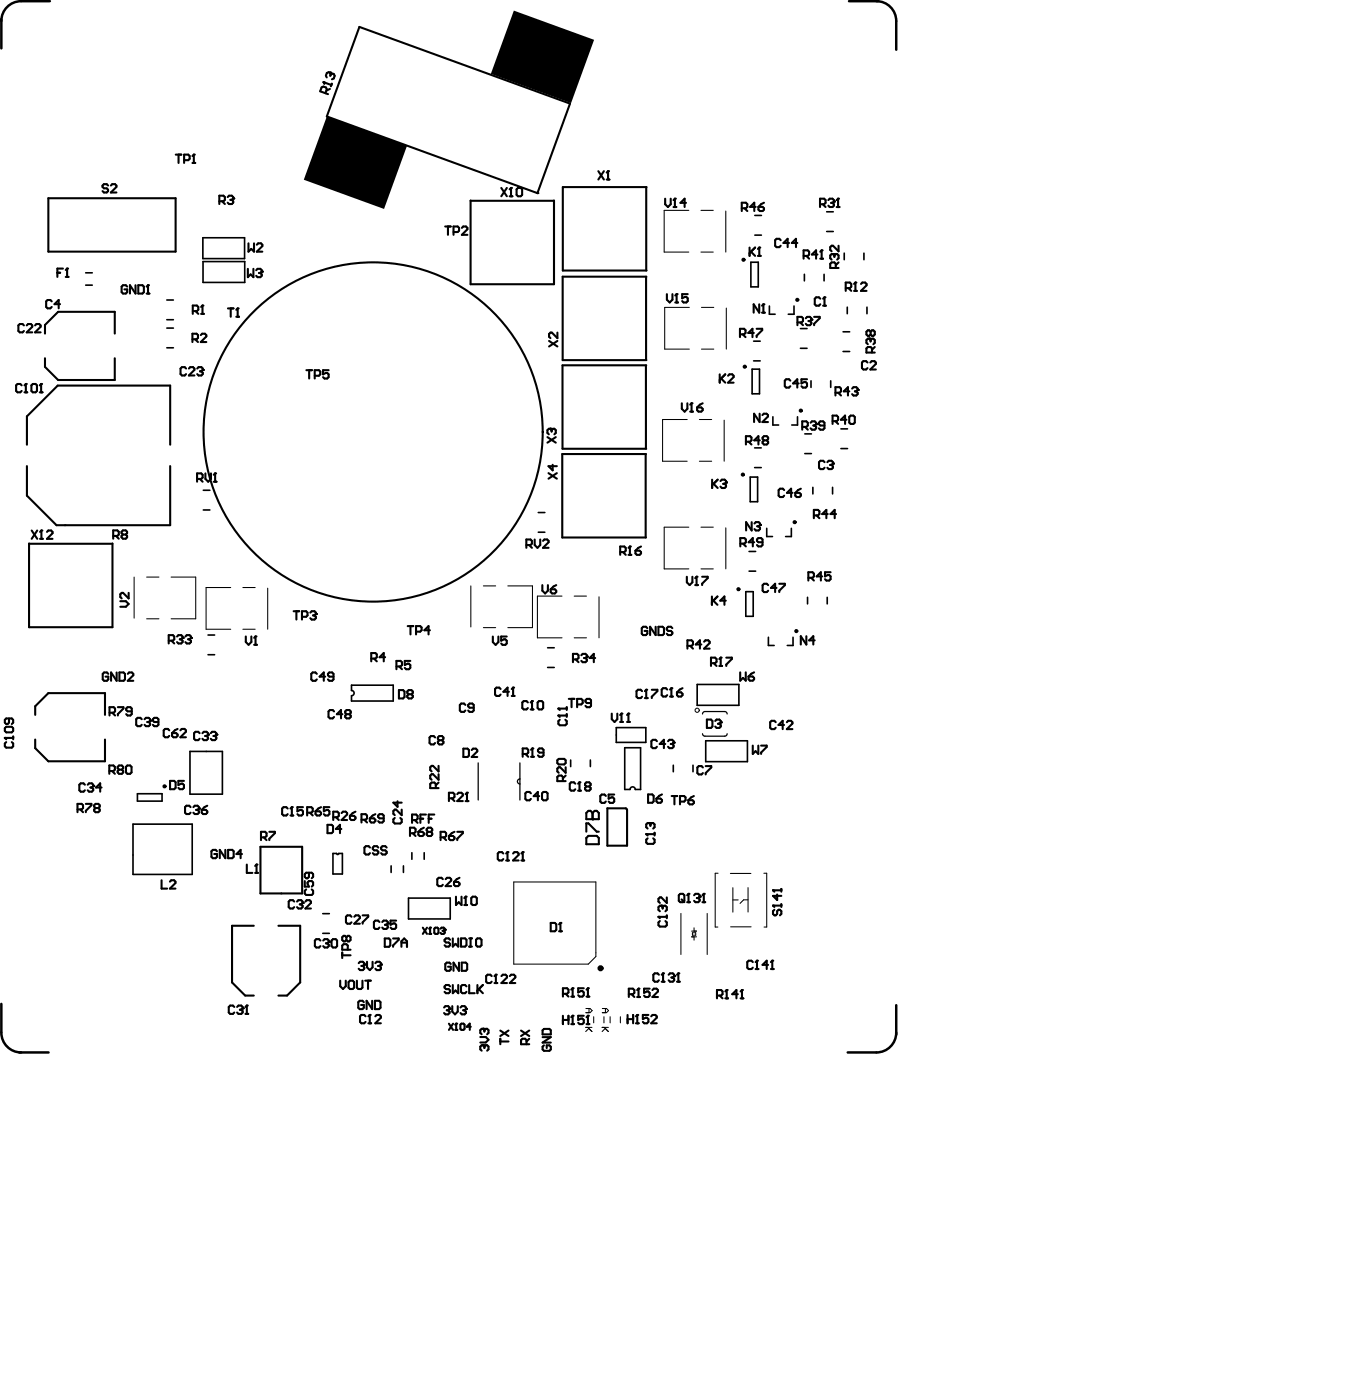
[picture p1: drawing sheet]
<svg xmlns="http://www.w3.org/2000/svg" width="273mm" height="284mm" viewBox="0 0 273 284" stroke-linecap="round" stroke-linejoin="round" font-family="sans-serif">
<g fill="none" stroke="#000" stroke-width=".33">
<path d="M17.4 57.8h1.3M17.4 55.3h1.3M41.1 48.2h8.4v4.2h-8.4zM41.1 53h8.5v4.2h-8.5zM152.1 53.1h1.5v5h-1.5zM152.9 47.6h1.3M152.9 43.6h1.3M162.9 55.6v1.3M166.9 55.6v1.3M167.5 46.9h1.3M167.5 42.9h1.3M171 51.3v1.3"/>
<path d="M175 51.3v1.3M33.8 70.5h1.3M33.8 66.5h1.3M33.8 64.8h1.3M33.8 60.8h1.3M152.3 74.8h1.5v5h-1.5zM152.7 69.1h1.3M152.7 73.1h1.3M155.8 62v1.7h1.2M160.8 62v1.7h-1.1M162.1 70.6h1.4M162.1 66.6h1.4"/>
<path d="M164.3 77.2v1.3M168.3 77.2v1.3M170.8 71.2h1.3M170.8 67.2h1.3M171.6 62.2v1.4M175.6 62.2v1.4M41.2 99.3h1.3M152 96.7h1.5v4.9h-1.5zM152.9 94.7h1.3M152.9 90.7h1.3M156.6 84.4v1.7h1.1M161.5 84.4v1.7h-1.1"/>
<path d="M163 91.9h1.4M163 87.9h1.4M164.7 98.7v1.4M168.6 98.7v1.4M170.3 90.9h1.4M170.3 86.9h1.4M41.2 103.3h1.3M109 107.8h1.4M109 103.8h1.4M151.1 119.9h1.5v5h-1.5zM151.7 115.7h1.4M151.7 111.7h1.4"/>
<path d="M155.3 107v1.7h1.2M160.3 107v1.7h-1.2M42.1 132.6h1.4M42.1 128.7h1.4M71.2 138.8h8.5v3.2h-8.5v-1.1a.53 .53 0 0 0 .5-.5 .53 .53 0 0 0-.5-.5zM110.9 135.2h1.4M110.9 131.2h1.4M141.2 138.7h8.5v4.2h-8.5zM155.6 129.1v1.7h1.2M160.6 129.1v1.7h-1.1M163.6 121v1.3M167.6 121v1.3"/>
<path d="M38.5 152.2h6.5v8.7h-6.5zM115.6 154v1.3M119.6 154v1.3M124.8 147.4h6v3h-6zM126.5 151.5h3.3v8.4h-1.1a.53 .53 0 0 0-.6-.5 .53 .53 0 0 0-.5 .5h-1.1zM136.4 155v1.4M140.4 155v1.4M143 150.1h8.4v4.2h-8.4zM26.9 167h12v10.2h-12zM27.8 160.8h5v1.5h-5zM67.4 172.9h.8l.2 .2 .2-.2h.8v4.2h-2zM79.2 175.4v1.4"/>
<path d="M81.7 175.4v1.4M83.4 172.8v1.3M85.9 172.8v1.3M65.4 189.1h1.3M65.4 185.1h1.3M82.7 181.9h8.5v4.3h-8.5z"/>
</g>
<g fill="none" stroke="#000" stroke-width=".21">
<path d="M139.5 42.6h-5v8.5h5M142 51.1h2.5M142 42.6h2.5M147 42.8v8.3M139.6 62.3h-5v8.4h5M142.1 70.7h2.5M142.1 62.3h2.5M147.1 62.4v8.3M139.2 85h-5v8.4h5M141.7 93.4h2.5M141.7 85h2.5M146.7 85.1v8.3"/>
<path d="M27.2 116.9v8.3M29.7 116.9h2.5M34.7 116.9h4.9v8.5h-4.9M46.7 119h-5v8.5h5M49.2 119h2.5M54.2 119.2v8.3M95.4 118.7v8.3M97.9 118.7h2.5M102.9 118.7h5v8.5h-5M139.5 106.8h-5v8.5h5M142 115.3h2.5M142 106.8h2.5"/>
<path d="M147 106.9v8.4M29.7 125.4h2.5M49.2 127.5h2.5M97.9 127.2h2.5M113.8 120.8h-4.9v8.4h4.9M116.3 129.2h2.5M116.3 120.8h2.5M121.3 120.9v8.3M104.1 178.7h16.6v15.1l-1.5 1.5h-15.1zM145.5 176.9h-.6v10.9h.5M147.9 177h4.2M148.4 179.8v5"/>
<path d="M151.5 179.8v5M154.7 176.9h.6v10.9h-.5M137.9 185.1v8.3M140.1 189.8h1M140.1 188.6h1M140.3 189h.6v.5h-.6zM140.6 188v.6M140.6 189.8v.7M143.3 185.1v8.3M148 187.8h4.1M148.4 182.3h1.1M151.5 182.3h-.9l-.7 .7"/>
<path d="M118.6 208.1h1.3M118.7 204.3h.8l.4 .4-.4 .5h-.8M119.1 208.1l.8 .9M119.3 208.4l-.7 .6M119.3 204.3v.9M120.3 206v1.2M122 208.1h1.2M122 204.3h.8l.5 .4-.5 .5h-.8M122.3 206v1.2M122.4 208.1l.8 .9M122.6 208.4l-.6 .6M122.6 204.3v.9"/>
<path d="M123.6 206v1.2M125.7 206v1.2"/>
</g>
<path d="M96.9 154.6v7.5M105.3 157.8a.51 .51 0 0 0-.5 .5 .51 .51 0 0 0 .5 .5M105.3 154.6v7.5M142.3 148.6l.2 .5h.3h4h.2l.3-.5M142.3 144.7l.2-.5h.3h4h.2l.3 .5" fill="none" stroke="#000" stroke-width=".25"/>
<g fill="none" stroke="#000" stroke-width=".42">
<path d="M65.7 17l-.2-.4 1.6 .6M65.9 18.9l.3-.8-.2-.4-.5-.2-.4 .2-.2 .8 1.5 .6M66.8 18l-.7 .4M67 15.1l-.2-.4-.2-.1-.4 .2-.2 .5 .2 .4M67 15.1l.4-.2 .2 .1 .2 .4-.2 .5-.4 .2M67 15.1l-.1 .2M67.2 17l-.2 .5M72.8 5.5l42.7 15.5-6.6 18.1-42.7-15.5zM21.9 37.6l-.3-.3h-.6l-.2 .3v.3l.2 .3h.6l.3 .2v.3l-.3 .3h-.6l-.2-.3M22.5 37.6l.2-.3h.6l.3 .3v.3l-1.1 1.1h1.1M35.6 31.3h1.1M36.2 31.3v1.7"/>
<path d="M37.3 32.5h.8l.3-.3v-.6l-.3-.3h-.8v1.7M39 31.6l.3-.3v1.7M39 33h.5M46.1 39.9l.3-.3h.6l.2 .3v.3l-.2 .3M101.5 38.1l1.2 1.7M102.7 38.1l-1.2 1.7M103.2 39.8h.6M103.2 38.4l.3-.3v1.7M104.6 38.4l.3-.3h.6l.3 .3v1.1l-.3 .3h-.6l-.3-.3zM121.2 34.7l1.1 1.7M122.3 34.7l-1.1 1.7M122.9 36.4h.6"/>
<path d="M122.9 35l.3-.3v1.7M130.9 37.9v16.9M131 37.9h-17v16.9h17M9.8 40.2h25.8v10.8h-25.8zM11.6 55.3h.6M12.7 54.4h-1.1v1.7M13.3 56.1h.6M13.3 54.7l.3-.3v1.7M25.8 58.1l-.3-.3h-.6l-.3 .3v1.1l.3 .3h.6l.3-.3v-.6h-.6M27.5 57.8v1.7l-1.2-1.7v1.7M28 57.8h.9l.2 .3v1.1l-.2 .3h-.9zM29.7 59.5h.6"/>
<path d="M29.7 58.1l.3-.3v1.7M44.4 40.8h.9l.3-.3v-.6l-.3-.3h-.9v1.7M45 40.8l.6 .5M46.7 40.5h.3M47 40.5l.2 .3v.3l-.2 .2h-.6l-.3-.2M50.2 54.5v1.7l.6-.6 .5 .6v-1.7M50.3 49.3v1.7l.6-.6 .6 .6v-1.7M51.9 54.7l.3-.2h.5l.3 .2v.3l-.3 .3M52 49.6l.3-.3h.6l.2 .3v.3l-1.1 1.1h1.1M52.5 55.3h.2M52.7 55.3l.3 .3v.3l-.3 .3h-.5l-.3-.3M90.2 45.9h1.1"/>
<path d="M90.7 45.9v1.7M91.9 47h.8l.3-.3v-.5l-.3-.3h-.8v1.7M93.6 46.2l.2-.3h.6l.3 .3v.2l-1.1 1.2h1.1M95.3 40.6v17h16.9v-17M95.3 40.7h16.9M130.9 56.1v16.9M130.9 56.1h-16.9v16.9h16.9M134.7 40.3v1.1l.6 .5 .6-.5v-1.1M135.1 59.6v1.1l.5 .6 .6-.6v-1.1M136.4 41.9h.6M136.4 40.5l.3-.2v1.6M136.8 59.9l.3-.3v1.7"/>
<path d="M139 41.1h-1.2l.9-.8v1.6M139.3 59.6h-1.1v.8l.8-.2 .3 .2v.6l-.3 .3h-.5l-.3-.3M150.3 42.2h.8l.3-.3v-.5l-.3-.3h-.8v1.7M150.8 42.2l.6 .6M151.8 50.2v1.6M152.1 51l.9 .8M153 50.2l-1.2 1.1M153.1 41.9h-1.2l.9-.8v1.7M153.5 51.8h.6M153.5 50.4l.3-.2v1.6M153.6 41.9h.9l.3 .3v.3l-.3 .3h-.6l-.3-.3zM154.8 41.1l-.6 .3-.6 .5"/>
<path d="M158.1 48.7l-.2-.3h-.6l-.3 .3v1.1l.3 .3h.6l.2-.3M159.8 49.2h-1.1l.8-.8v1.7M161.5 49.2h-1.1l.8-.8v1.7M162.8 51.8h.8l.3-.2v-.6l-.3-.3h-.8v1.7M163.3 51.8l.6 .6M165.6 51.6h-1.1l.8-.9v1.7M166.1 41.4h.8l.3-.3v-.6l-.3-.2h-.8v1.6M166.2 52.4h.5M166.2 51l.2-.3v1.7M166.7 41.4l.5 .5M167.8 40.5l.3-.2h.5l.3 .2v.3l-.3 .3M168.4 41.1h.2"/>
<path d="M168.6 41.1l.3 .3v.3l-.3 .2h-.5l-.3-.2M169 51.8l-.3-.3h-.2l-.3 .3v.5l.3 .3M169 51.8l.3-.3h.3l.3 .3v.5l-.3 .3M169 51.8v.2M169.3 54.3v-.9l-.3-.2h-.5l-.3 .2v.9h1.7M169.5 40.5l.3-.2v1.6M169.5 41.9h.5M169.9 49.8v1.1l-1.2-1.1h-.2l-.3 .3v.5l.3 .3M169.9 53.2l-.6 .5M171.3 58.4h.8l.3-.3v-.6l-.3-.3h-.8v1.7M171.9 58.4l.5 .5M173 57.5l.3-.3v1.7"/>
<path d="M173 58.9h.6M174.4 57.5l.3-.3h.5l.3 .3v.3l-1.1 1.1h1.1M4.4 78.1l-.3-.3h-.6l-.2 .3v1.1l.2 .3h.6l.3-.3M4.8 65.9l-.2-.3h-.6l-.3 .3v1.2l.3 .2h.6l.2-.2M5 79.5h.5M5 78.1l.2-.3v1.7M5.4 65.9l.3-.3h.6l.2 .3v.3l-1.1 1.1h1.1M6.6 77.8h.6l.3 .3v1.1l-.3 .3h-.6l-.2-.3v-1.1zM7.1 65.9l.3-.3h.5l.3 .3v.3l-1.1 1.1h1.1M8.1 79.5h.5M8.1 78.1l.2-.3v1.7M9.1 67.6v-1.8l2.7-2.6h11.4v4.4"/>
<path d="M9.1 72.6v1.7l2.7 2.7h11.4v-4.4M10.5 61.1l-.3-.3h-.6l-.2 .3v1.1l.2 .3h.6l.3-.3M12.2 61.6h-1.2l.9-.8v1.7M37.7 74.7l-.3-.3h-.6l-.2 .3v1.1l.2 .3h.6l.3-.3M38.3 74.7l.2-.3h.6l.3 .3v.2l-1.1 1.2h1.1M39 68.7h.8l.3-.2v-.6l-.3-.3h-.8v1.7M39 63h.9l.3-.3v-.5l-.3-.3h-.9v1.7M39.5 68.7l.6 .6M39.6 63l.6 .6M39.9 74.7l.3-.3h.6l.3 .3v.2l-.3 .3M40.5 75.2h.3M40.7 67.9l.2-.3h.6l.3 .3v.3l-1.1 1.1h1.1"/>
<path d="M40.7 62.2l.3-.3v1.7M40.7 63.6h.6M40.8 75.2l.3 .3v.3l-.3 .3h-.6l-.3-.3M46.2 62.5h1.1M46.7 62.5v1.7M47.9 64.2h.5M47.9 62.8l.2-.3v1.7M62.1 75h1.1M62.6 75v1.7M63.8 76.1h.8l.3-.3v-.5l-.3-.3h-.8v1.7M66.6 75h-1.2v.8l.6-.2h.3l.3 .2v.6l-.3 .3h-.6l-.3-.3M111.2 69.1l1.7 1.1"/>
<path d="M112.9 69.1l-1.7 1.1M112.9 67.4v1.1l-1.1-1.1h-.3l-.3 .3v.5l.3 .3M130.8 74v16.9M130.9 74h-17v16.9h17M136.8 61.3h.5M145.8 75.8v1.7M146.1 76.7l.8 .8M146.9 75.8l-1.1 1.2M147.5 76.1l.3-.3h.5l.3 .3v.3l-1.1 1.1h1.1M149.9 67.7h.8l.3-.2v-.6l-.3-.3h-.8v1.7M150.4 67.7l.6 .6M152.7 67.5h-1.1l.8-.9v1.7"/>
<path d="M153.3 66.6h1.1v.3l-1.1 1.1v.3M153.8 61.7v1.6l-1.1-1.6v1.6M154.4 61.9l.2-.2v1.6M154.4 63.3h.5M160.1 77.1l-.3-.3h-.6l-.2 .3v1.1l.2 .3h.6l.3-.3M161.5 65.3h.9l.3-.3v-.5l-.3-.3h-.9v1.7M161.8 77.7h-1.1l.8-.9v1.7M162.1 65.3l.6 .6M163.2 64.5l.3-.3h.6l.2 .3v.3l-.2 .2M163.5 76.8h-1.2v.9l.6-.3h.3l.3 .3v.5l-.3 .3h-.6l-.3-.3M163.8 65h.3M164.1 65l.2 .3v.3l-.2 .3h-.6l-.3-.3"/>
<path d="M164.9 64.2h1.1v.3l-1.1 1.1v.3M166.2 60.5l-.3-.3h-.6l-.3 .3v1.1l.3 .3h.6l.3-.3M166.7 61.9h.6M166.7 60.5l.3-.3v1.7M169.2 79.6h.9l.3-.3v-.6l-.3-.3h-.9v1.7M169.8 79.6l.6 .5M172 79.3h-1.1l.9-.9v1.7M172.6 78.7l.3-.3h.5l.3 .3v.3l-.3 .3M173.2 79.3h.2M173.4 79.3l.3 .3v.2l-.3 .3h-.5l-.3-.3M175.7 73.4l-.3-.2h-.5l-.3 .2v1.2l.3 .3h.5l.3-.3M176.3 73.4l.3-.2h.5l.3 .2v.3l-1.1 1.2h1.1"/>
<path d="M176.3 67.2l-.2-.3h-.3l-.3 .3v.6l.3 .2h.3l.2-.2M176.3 68.9l-.2-.3h-.3l-.3 .3v.6l.3 .2M176.3 68.9l.3-.3h.3l.3 .3v.6l-.3 .2M176.3 67.2v.6M176.3 68.9v.3M176.3 67.2l.3-.3h.3l.3 .3v.6l-.3 .2h-.3l-.3-.2M176.6 71.4v-.8l-.3-.3h-.5l-.3 .3v.8h1.7M177.2 70.3l-.6 .6M5.5 90.1v-5.7l6.2-6.3h22.8v12M5.5 94.4v6l5.9 6h23.1v-12M39.9 97h.9l.2-.3v-.5l-.2-.3h-.9v1.7M40.5 97l.5 .6"/>
<path d="M41.6 95.9v1.1l.6 .6 .5-.6v-1.1M43.3 97.6h.6M43.3 96.2l.3-.3v1.7M110.9 88.6l1.7 1.1M111.1 95.9l1.7 1.1M111.7 87.1l-.2-.2h-.3l-.3 .2v.6l.3 .3M111.7 87.1l.3-.2h.3l.3 .2v.6l-.3 .3M111.7 87.1v.3M111.9 94.2v1.1l-.8-.9h1.7M112.6 88.6l-1.7 1.1M112.8 95.9l-1.7 1.1M130.8 92v16.9"/>
<path d="M130.9 92h-17v16.9h17M138.1 81.7v1.1l.6 .6 .5-.6v-1.1M139.8 83.4h.6M139.8 82l.3-.3v1.7M141.2 82.5h.9l.2 .3v.3l-.2 .3h-.6l-.3-.3zM142.3 81.7l-.5 .3-.6 .5M144.2 97.2v1.7M144.5 98l.9 .9M145.4 97.2l-1.2 1.1M145.9 97.5l.3-.3h.6l.3 .3v.2l-.3 .3M146.5 98h.3M146.8 98l.3 .3v.3l-.3 .3h-.6l-.3-.3"/>
<path d="M151.1 89.5h.8l.3-.3v-.6l-.3-.2h-.8v1.7M151.7 89.5l.5 .6M153.9 83.8v1.7l-1.2-1.7v1.7M153.9 89.2h-1.1l.8-.8v1.7M154.4 84.1l.3-.3h.6l.3 .3v.3l-1.2 1.1h1.2M154.8 89.2l-.3-.3v-.3l.3-.2h.5l.3 .2v.3l-.3 .3M154.8 89.2l-.3 .3v.3l.3 .3h.5l.3-.3v-.3l-.3-.3M154.8 89.2h.5M158.8 99.3l-.2-.3h-.6l-.3 .3v1.1l.3 .3h.6l.2-.3M160.5 99.9h-1.1l.9-.9v1.7M161.1 99.9h.8l.3 .2v.3l-.3 .3h-.5l-.3-.3zM162.2 99l-.5 .3-.6 .6"/>
<path d="M162.5 86.5h.8l.3-.3v-.6l-.3-.2h-.8v1.7M163.1 86.5l.5 .6M164.2 85.6l.3-.2h.5l.3 .2v.3l-.3 .3M164.8 86.2h.2M165 86.2l.3 .3v.3l-.3 .3h-.5l-.3-.3M167 86.2h-.8l-.3-.3v-.3l.3-.2h.5l.3 .2v1.2l-.3 .3h-.5l-.3-.3M167 93.6l-.3-.2h-.5l-.3 .2v1.2l.3 .2h.5l.3-.2M167.6 93.6l.3-.2h.5l.3 .2v.3l-.3 .3M168.2 94.2h.2M168.4 94.2l.3 .3v.3l-.3 .2h-.5l-.3-.2M168.6 85.3h.9l.3-.3v-.5l-.3-.3h-.9v1.7M169.2 85.3l.6 .6"/>
<path d="M171.5 85h-1.2l.9-.8v1.7M172.3 84.2h.6l.2 .3v1.1l-.2 .3h-.6l-.3-.3v-1.1zM5.9 110.1v17h16.9v-17M5.9 110.2h16.9M6.4 107.5l1.1 1.7M7.5 107.5l-1.1 1.7M8.1 109.2h.6M8.1 107.8l.3-.3v1.7M9.5 107.8l.3-.3h.6l.2 .3v.2l-1.1 1.2h1.1M22.9 108.6h.9l.3-.3v-.6l-.3-.2h-.9v1.6M23.5 108.6l.6 .5M24.9 108.3l-.3-.3v-.3l.3-.2h.6l.2 .2v.3l-.2 .3"/>
<path d="M24.9 108.3l-.3 .3v.3l.3 .2h.6l.2-.2v-.3l-.2-.3M24.9 108.3h.6M106.6 110.4h.9l.2-.3v-.5l-.2-.3h-.9v1.7M107.2 110.4l.5 .6M108.3 109.3v1.1l.6 .6 .5-.6v-1.1M109.9 118.5v1.2l.5 .5 .6-.5v-1.2M110 109.6l.3-.3h.5l.3 .3v.3l-1.1 1.1h1.1M111.5 119.4h.9l.3 .3v.3l-.3 .2h-.6l-.3-.2zM112.7 118.5l-.6 .3-.6 .6M125.6 111.8h.9l.2-.2v-.6l-.2-.3h-.9v1.7M126.2 111.8l.5 .6M127.3 111l.3-.3v1.7"/>
<path d="M127.3 112.4h.6M128.7 111.6h.9l.2 .2v.3l-.2 .3h-.6l-.3-.3zM129.8 110.7l-.5 .3-.6 .6M139.1 116.8v1.2l.6 .5 .6-.5v-1.2M140.8 118.5h.6M140.8 117.1l.3-.3v1.7M142.2 116.8h1.1v.3l-1.1 1.2v.2M150 110.1h.8l.3-.2v-.6l-.3-.3h-.8v1.7M150.5 110.1l.6 .6M152.3 105.8v1.7l-1.2-1.7v1.7M152.8 109.9h-1.2l.9-.9v1.7M152.8 106.1l.3-.3h.6l.2 .3v.2l-.2 .3"/>
<path d="M153.4 106.6h.3M153.7 106.6l.2 .3v.3l-.2 .3h-.6l-.3-.3M154.5 109.9h-.9l-.3-.3v-.3l.3-.3h.6l.3 .3v1.1l-.3 .3h-.6l-.3-.3M155.6 118.5l-.3-.2h-.5l-.3 .2v1.2l.3 .3h.5l.3-.3M157.3 119.1h-1.1l.8-.8v1.7M157.9 118.3h1.1v.2l-1.1 1.2v.3M163.7 117.1h.9l.3-.3v-.6l-.3-.3h-.9v1.7M164.3 117.1l.6 .5M164.9 104.4h.8l.3-.3v-.5l-.3-.3h-.8v1.7M165.4 104.4l.6 .6M166.6 116.8h-1.2l.9-.9v1.7M167.7 104.1h-1.2l.9-.8v1.7"/>
<path d="M168.2 115.9h-1.1v.9l.9-.3 .2 .3v.5l-.2 .3h-.6l-.3-.3M169.4 104.1h-1.2l.9-.8v1.7M21.9 136.5l-.2-.3h-.6l-.3 .3v1.1l.3 .3h.6l.2-.3v-.5h-.5M23.6 136.2v1.7l-1.1-1.7v1.7M24.2 136.2h.8l.3 .3v1.1l-.3 .3h-.8zM24.4 121.8h1.1l.6 .6-.6 .5h-1.1M25.9 136.5l.3-.3h.5l.3 .3v.3l-1.1 1.1h1.1M26.1 120.1v1.1l-1.2-1.1h-.3l-.2 .3v.6l.2 .2M34.2 129.8h.8l.3-.3v-.5l-.3-.3h-.8v1.7M34.7 129.8l.6 .6M35.9 129l.2-.3h.6l.3 .3v.2l-.3 .3M36.4 129.5h.3"/>
<path d="M36.7 129.5l.3 .3v.3l-.3 .3h-.6l-.2-.3M37.6 129l.2-.3h.6l.3 .3v.2l-.3 .3M38.1 129.5h.3M38.4 129.5l.3 .3v.3l-.3 .3h-.6l-.2-.3M49.8 128.9v1.2l.6 .5 .5-.5v-1.2M51.5 130.6h.5M51.5 129.2l.3-.3v1.7M59.5 123.8h1.1M60 123.8v1.7M61.2 125h.8l.3-.3v-.6l-.3-.3h-.8v1.7M62.9 124.1l.2-.3h.6l.3 .3v.3l-.3 .3M63.4 124.7h.3"/>
<path d="M63.7 124.7l.3 .3v.2l-.3 .3h-.6l-.2-.3M64.2 136.5l-.3-.3h-.6l-.2 .3v1.1l.2 .3h.6l.3-.3M65.9 137.1h-1.2l.9-.9v1.7M67.6 137.1h-.9l-.3-.3v-.3l.3-.3h.6l.3 .3v1.1l-.3 .3h-.6l-.3-.3M75.2 133.4h.8l.3-.3v-.5l-.3-.3h-.8v1.7M75.8 133.4l.5 .6M78 133.1h-1.1l.8-.8v1.7M80.3 135h.8l.3-.3v-.5l-.3-.3h-.8v1.7M80.8 139.8h.9l.2 .3v1.1l-.2 .3h-.9zM80.9 135l.5 .6M82.6 126.8h1.1M83.1 133.9h-1.1v.8l.8-.2 .3 .2v.6l-.3 .3h-.5l-.3-.3"/>
<path d="M83.1 126.8v1.7M84.3 128h.8l.3-.3v-.6l-.3-.3h-.8v1.7M87.1 127.7h-1.1l.8-.9v1.7M99.8 129v1.1l.6 .5 .6-.5v-1.1M101.4 139.6l-.3-.3h-.5l-.3 .3v1.1l.3 .3h.5l.3-.3M102.6 129h-1.1v.8l.6-.3h.3l.2 .3v.6l-.2 .2h-.6l-.3-.2M103.7 139.6l.2-.3v1.7M116.1 133.6h.8l.3-.3v-.5l-.3-.3h-.8v1.7M116.6 133.6l.6 .6M117.7 132.8l.3-.3h.6l.3 .3v.2l-.3 .3M118.3 133.3h.3M118.6 133.3l.3 .3v.3l-.3 .3h-.6l-.3-.3"/>
<path d="M120.6 133.3h-1.2l.9-.8v1.7M131.1 127.3l-.3-.3h-.5l-.3 .3v1.1l.3 .3h.5l.3-.3v-.6h-.5M132 139.7h1.2v.3l-1.2 1.1v.3M132.8 127v1.7l-1.1-1.7v1.7M133.4 127h.8l.3 .3v1.1l-.3 .3h-.8zM135.2 139.7l-.3-.3h-.6l-.3 .3v1.1l.3 .3h.6l.3-.3M135.7 139.7l.3-.3v1.7M136.2 127.3l-.3-.3h-.6l-.2 .3v.2l.2 .3h.6l.3 .3v.3l-.3 .3h-.6l-.2-.3M138.3 139.4l-.6 .3-.6 .6M139.2 130.9h.9l.3-.3v-.6l-.3-.3h-.9v1.7M139.8 130.9l.6 .5M142.1 130.6h-1.2l.9-.9v1.7"/>
<path d="M142.6 130l.3-.3h.6l.2 .3v.3l-1.1 1.1h1.1M144 134.4h.9l.2-.3v-.6l-.2-.3h-.9v1.7M144.2 120.8v1.7M144.5 121.7l.8 .8M144.6 134.4l.5 .5M145.3 120.8l-1.1 1.2M145.7 133.5l.3-.3v1.7M145.7 134.9h.6M147 121.7h-1.1l.8-.9v1.7M147.1 133.2h1.1v.3l-1.1 1.1v.3M149.9 136.2v1.7l.6-.6 .6 .6v-1.7M151.6 137.1h.9l.3 .2v.3l-.3 .3h-.6l-.3-.3z"/>
<path d="M152.8 136.2l-.6 .3-.6 .6M163.3 128.9v1.7l-1.1-1.7v1.7M165 129.7h-1.1l.8-.8v1.7M1.3 150.3l-.3 .3v.6l.3 .3h1.1l.3-.3v-.6l-.3-.3M1.3 147.2h1.1l.3 .3v.6l-.3 .3h-1.1l-.3-.3v-.6zM1.8 145.6v.8l-.3 .3h-.2l-.3-.3v-.6l.3-.2h1.1l.3 .2v.6l-.3 .3M2.7 149.2v.6M2.7 149.5h-1.7l.3 .3M7.1 144.8v-1.7l2.7-2.7h11.5v4.4M7.1 149.8v1.8l2.7 2.6h11.5v-4.4M17.2 159l-.3-.3h-.5l-.3 .3v1.1l.3 .3h.5l.3-.3M17.8 159l.2-.3h.6l.3 .3v.3l-.3 .2"/>
<path d="M18.3 159.5h.3M18.6 159.5l.3 .3v.3l-.3 .3h-.6l-.2-.3M20.6 159.5h-1.2l.9-.8v1.7M22.1 156.2h.9l.3-.3v-.5l-.3-.3h-.9v1.7M22.2 144.4h.8l.3-.3v-.5l-.3-.3h-.8v1.7M22.7 156.2l.6 .6M22.7 144.4l.6 .6M23.9 143.3h1.1v.3l-1.1 1.1v.3M24.1 155.9l-.3-.3v-.2l.3-.3h.6l.3 .3v.2l-.3 .3M24.1 155.9l-.3 .3v.3l.3 .3h.6l.3-.3v-.3l-.3-.3M24.1 155.9h.6M25.8 155.1h.6l.2 .3v1.1l-.2 .3h-.6l-.3-.3v-1.1z"/>
<path d="M26.7 144.1h-.9l-.2-.3v-.2l.2-.3h.6l.3 .3v1.1l-.3 .3h-.6l-.2-.3M28.7 145.7l-.3-.3h-.5l-.3 .3v1.1l.3 .3h.5l.3-.3M29.3 145.7l.3-.3h.5l.3 .3v.3l-.3 .3M29.8 146.3h.3M30.1 146.3l.3 .3v.2l-.3 .3h-.5l-.3-.3M32.1 146.3h-.9l-.2-.3v-.3l.2-.3h.6l.3 .3v1.1l-.3 .3h-.6l-.2-.3M34.3 148l-.3-.3h-.6l-.2 .3v1.1l.2 .3h.6l.3-.3M34.4 158.2h.9l.3 .3v1.1l-.3 .3h-.9zM34.8 148.5h.9l.3 .3v.3l-.3 .3h-.6l-.3-.3zM36 147.7l-.6 .3-.6 .5M36.5 148l.3-.3h.6l.3 .3v.2l-1.2 1.2h1.2M37.3 158.2h-1.2v.8l.6-.2h.3l.3 .2v.6l-.3 .3h-.6l-.3-.3"/>
<path d="M40.4 148.5l-.2-.2h-.6l-.3 .2v1.2l.3 .3h.6l.2-.3M41 148.5l.3-.2h.5l.3 .2v.3l-.3 .3M41.6 149.1h.2M41.8 149.1l.3 .3v.3l-.3 .3h-.5l-.3-.3M42.7 148.5l.3-.2h.5l.3 .2v.3l-.3 .3M43.3 149.1h.2M43.5 149.1l.3 .3v.3l-.3 .3h-.5l-.3-.3M67.7 144.1l-.3-.2h-.6l-.3 .2v1.2l.3 .2h.6l.3-.2M69.4 144.7h-1.2l.9-.8v1.6M70.2 144.7l-.3 .3v.3l.3 .2h.6l.2-.2v-.3l-.2-.3M70.2 144.7l-.3-.3v-.3l.3-.2h.6l.2 .2v.3l-.2 .3M70.2 144.7h.6"/>
<path d="M82.8 140.7l-.3 .2v.3l.3 .3h.5l.3-.3v-.3l-.3-.2M82.8 140.7l-.3-.3v-.3l.3-.3h.5l.3 .3v.3l-.3 .3M82.8 140.7h.5M88.1 149.4l-.2-.3h-.6l-.3 .3v1.1l.3 .3h.6l.2-.3M88.3 159.7v-.9l-.3-.3h-.6l-.3 .3v.9h1.7M88.8 155.2v1.1l-1.1-1.1h-.3l-.3 .2v.6l.3 .3M88.8 156.9v1.1l-1.1-1.1h-.3l-.3 .2v.6l.3 .3M88.8 158.5l-.5 .6M89 150l-.3-.3v-.3l.3-.3h.5l.3 .3v.3l-.3 .3M89 150l-.3 .3v.2l.3 .3h.5l.3-.3v-.2l-.3-.3M89 150h.5M93.9 151.7h.8l.3 .3v1.1l-.3 .3h-.8z"/>
<path d="M94.3 142.8l-.3-.3h-.6l-.3 .3v1.1l.3 .3h.6l.3-.3M95.5 152l.3-.3h.6l.3 .3v.2l-1.2 1.2h1.2M96 143.4h-.9l-.3-.3v-.3l.3-.3h.6l.3 .3v1.1l-.3 .3h-.6l-.3-.3M103.1 140.2h-1.1l.8-.9v1.7M103.7 141h.5M105.9 152.8h.8l.3-.3v-.6l-.3-.3h-.8v1.7M106.4 152.8l.6 .5M106.9 142.3l-.3-.3h-.5l-.3 .3v1.1l.3 .3h.5l.3-.3M107.5 143.7h.6M107.5 142.3l.3-.3v1.7M107.6 153.3h.5M107.6 151.9l.2-.3v1.7"/>
<path d="M108.9 142.3l.3-.3h.5l.3 .3v1.1l-.3 .3h-.5l-.3-.3zM110.1 152.5h-.8l-.3-.3v-.3l.3-.3h.5l.3 .3v1.1l-.3 .3h-.5l-.3-.3M113.2 153.7h1.1l.3 .3v.6l-.3 .3h-1.1l-.3-.3v-.6zM113.4 145.8l-.3 .3v.6l.3 .2h1.1l.3-.2v-.6l-.3-.3M114 158.3v-.9l-.3-.3h-.5l-.3 .3v.9h1.7M114.6 155.4v1.2l-1.1-1.2h-.3l-.3 .3v.6l.3 .3M114.6 157.1l-.6 .6M114.8 145h-1.7l.3 .2M114.8 143.3v.5M114.8 144.7v.5M114.8 143.6h-1.7l.3 .2M115.2 141.6h1.1"/>
<path d="M115.8 141.6v1.7M116.5 158.8l-.2-.3h-.6l-.3 .3v1.1l.3 .3h.6l.2-.3M116.9 142.7h.8l.3-.3v-.5l-.3-.3h-.8v1.7M117.1 158.8l.3-.3v1.7M118.8 159.3l-.3-.2v-.3l.3-.3h.6l.2 .3v.3l-.2 .2M118.8 159.3l-.3 .3v.3l.3 .3h.6l.2-.3v-.3l-.2-.3M118.8 159.3h.6M119.7 142.4h-.8l-.3-.2v-.3l.3-.3h.5l.3 .3v1.1l-.3 .3h-.5l-.3-.3M123.9 144.6v1.1l.6 .6 .5-.6v-1.1M125.6 144.9l.3-.3v1.7M125.6 146.3h.6M127 146.3h.6"/>
<path d="M127 144.9l.3-.3v1.7M130.1 140l-.3-.3h-.6l-.3 .3v1.1l.3 .3h.6l.3-.3M130.6 140l.3-.3v1.7M130.6 141.4h.6M133.1 150.2l-.3-.3h-.6l-.3 .3v1.1l.3 .3h.6l.3-.3M134.8 150.7h-1.2l.9-.8v1.7M135.3 150.2l.3-.3h.6l.2 .3v.2l-.2 .3M135.7 141.1h.6M135.9 150.7h.3M136.2 150.7l.2 .3v.3l-.2 .3h-.6l-.3-.3M137.1 140.3h.9l.3 .3v.2l-.3 .3h-.6l-.3-.3zM142.4 155.5l-.3-.3h-.6l-.2 .3v1.1l.2 .3h.6l.3-.3"/>
<path d="M142.9 155.2h1.2v.3l-1.2 1.1v.3M143.2 145.8h.8l.3 .3v1.1l-.3 .3h-.8zM144.9 146.1l.3-.3h.5l.3 .3v.2l-.3 .3M145.4 146.6h.3M145.7 146.6l.3 .3v.3l-.3 .3h-.5l-.3-.3M152.5 151.1v1.6l.5-.5 .6 .5v-1.6M154.2 151.1h1.1v.2l-1.1 1.2v.2M157.1 146.3l-.3-.3h-.5l-.3 .3v1.1l.3 .3h.5l.3-.3M158.8 146.9h-1.1l.8-.9v1.7M159.4 146.3l.3-.3h.5l.3 .3v.3l-1.1 1.1h1.1M15.7 164h.8l.3-.3v-.6l-.3-.2h-.8v1.7M16.3 164l.5 .6"/>
<path d="M17.4 162.9h1.1v.2l-1.1 1.2v.3M19.4 163.7l-.3-.3v-.3l.3-.2h.5l.3 .2v.3l-.3 .3M19.4 163.7l-.3 .3v.3l.3 .3h.5l.3-.3v-.3l-.3-.3M19.4 163.7h.5M32.7 178.3v1.7h1.2M34.4 178.6l.3-.3h.6l.2 .3v.3l-1.1 1.1h1.1M38.6 163.5l-.3-.3h-.5l-.3 .3v1.1l.3 .3h.5l.3-.3M39.2 163.5l.3-.3h.5l.3 .3v.3l-.3 .3M39.7 164.1h.3M40 164.1l.3 .3v.2l-.3 .3h-.5l-.3-.3M40.9 164.1h.8l.3 .3v.2l-.3 .3h-.6l-.2-.3zM42 163.2l-.6 .3-.5 .6"/>
<path d="M44 172.5l-.3-.3h-.6l-.3 .3v1.1l.3 .3h.6l.3-.3v-.6h-.6M45.6 172.2v1.7l-1.1-1.7v1.7M46.2 172.2h.9l.2 .3v1.1l-.2 .3h-.9zM49 173h-1.1l.8-.8v1.7M50 175.2v1.6h1.1M51.7 176.8h.5M51.7 175.4l.3-.2v1.6M52.8 171.6h8.4v9.4h-8.4zM52.9 169.6h.8l.3-.2v-.6l-.3-.3h-.8v1.7M53.4 169.6l.6 .6M54.6 168.5h1.1v.3l-1.1 1.1v.3M58.3 163.8l-.3-.3h-.6l-.3 .3v1.1l.3 .3h.6l.3-.3"/>
<path d="M58.8 165.2h.6M58.8 163.8l.3-.3v1.7M61.4 163.5h-1.2v.9l.9-.3 .3 .3v.5l-.3 .3h-.6l-.3-.3M61.7 178.5v1.1h.9l-.3-.5v-.3l.3-.3h.5l.3 .3v.5l-.3 .3M62.2 164.7h.9l.2-.3v-.6l-.2-.3h-.9v1.7M62.6 176.8v.9l-.3 .2h-.3l-.3-.2v-.6l.3-.3h1.1l.3 .3v.6l-.3 .2M62.8 164.7l.5 .5M63.9 164.4h.9l.2 .3v.2l-.2 .3h-.6l-.3-.3zM65 163.5l-.5 .3-.6 .6M66.3 167.1h.9l.3 .3v1.1l-.3 .3h-.9zM66.7 163.5h-1.1v.9l.6-.3h.2l.3 .3v.5l-.3 .3h-.5l-.3-.3M67.5 165.6h.8l.3-.3v-.6l-.3-.3h-.8v1.7"/>
<path d="M68.1 165.6l.5 .5M69.2 167.9h-1.2l.9-.8v1.7M69.2 164.7l.3-.3h.5l.3 .3v.3l-1.1 1.1h1.1M70.9 165.3h.8l.3 .3v.3l-.3 .2h-.5l-.3-.2zM72 164.4l-.6 .3-.5 .6M73.2 166.1h.9l.2-.3v-.6l-.2-.3h-.9v1.7M73.8 166.1l.5 .5M74.9 165.8h.9l.2 .3v.3l-.2 .2h-.6l-.3-.2zM74.9 171.7l-.2-.3h-.6l-.3 .3v1.1l.3 .3h.6l.2-.3M76 164.9l-.5 .3-.6 .6M76.6 171.7l-.2-.3h-.6l-.3 .3v.3l.3 .3h.6l.2 .3v.2l-.2 .3h-.6l-.3-.3M77.7 165.8h-.8l-.3-.3v-.3l.3-.3h.5l.3 .3v1.2l-.3 .2h-.5l-.3-.2"/>
<path d="M78.3 171.7l-.3-.3h-.5l-.3 .3v.3l.3 .3h.5l.3 .3v.2l-.3 .3h-.5l-.3-.3M80 165.7l-.3 .3v.6l.3 .2h1.1l.3-.2v-.6l-.3-.3M80.5 162.3v1.2l-.8-.9h1.7M81.4 164v1.1l-1.2-1.1h-.2l-.3 .3v.6l.3 .2M83 168.8h.9l.3-.3v-.5l-.3-.3h-.9v1.7M83.5 166.2h.8l.3-.3v-.6l-.3-.3h-.8v1.7M83.6 168.8l.6 .6M84 166.2l.6 .5M84.7 168.5h.9l.3 .3v.3l-.3 .3h-.6l-.3-.3zM85.2 165.9h.5M85.9 167.7l-.6 .3-.6 .5M86.3 165h-1.1v1.7"/>
<path d="M86.7 168.5l-.3 .3v.3l.3 .3h.6l.3-.3v-.3l-.3-.3M86.7 168.5h.6M86.7 168.5l-.3-.2v-.3l.3-.3h.6l.3 .3v.3l-.3 .2M86.8 165.9h.6M88 165h-1.2v1.7M89.2 169.6h.9l.3-.2v-.6l-.3-.3h-.9v1.7M89.7 178.1l-.3-.3h-.5l-.3 .3v1.1l.3 .3h.5l.3-.3M89.8 169.6l.6 .6M90.3 178.1l.2-.3h.6l.3 .3v.3l-1.1 1.1h1.1M90.9 161.7h.9l.3-.2v-.6l-.3-.3h-.9v1.7M90.9 169.4h.9l.3 .2v.3l-.3 .3h-.6l-.3-.3zM91.5 161.7l.6 .6"/>
<path d="M92 178.7h.8l.3 .3v.2l-.3 .3h-.6l-.2-.3zM92.1 168.5l-.6 .3-.6 .6M92.6 160.9l.3-.3h.6l.2 .3v.3l-1.1 1.1h1.1M92.6 168.5h1.1v.3l-1.1 1.1v.3M93.1 177.8l-.6 .3-.5 .6M94.3 162.3h.6M94.3 160.9l.3-.3v1.7M102 172.9l-.3-.3h-.6l-.3 .3v1.1l.3 .3h.6l.3-.3M102.5 174.3h.6M102.5 172.9l.3-.3v1.7M103.9 172.9l.3-.3h.6l.2 .3v.3l-1.1 1.1h1.1M105.6 172.9l.3-.3v1.7"/>
<path d="M105.6 174.3h.6M107.5 160.7l-.2-.3h-.6l-.3 .3v1.2l.3 .2h.6l.2-.2M109.2 161.3h-1.1l.8-.9v1.7M109.8 160.7l.3-.3h.5l.3 .3v1.2l-.3 .2h-.5l-.3-.2zM117.1 160.2h.6M118.8 168.5v-1.7h.4l1.7 1.7h.4M119.2 169.3h1.7l.4 .5v1.2h-2.5v-1.2zM119.2 164.3h.4l.4 .4 .5-.4h.4l.4 .4v1.3h-2.5v-1.3zM120 164.7v1.3M122.7 161.3l-.3-.3h-.5l-.3 .3v1.1l.3 .3h.5l.3-.3M123 163.8h3.8l.2 .2v7.3h-4zM124.4 161h-1.1v.8l.5-.3h.3l.3 .3v.6l-.3 .3h-.5l-.3-.3"/>
<path d="M131.2 169.8l-.3 .3v.6l.3 .3h1.1l.3-.3v-.6l-.3-.3M131.3 160.9h.8l.3 .3v1.2l-.3 .2h-.8zM131.7 167l-.2-.3h-.3l-.3 .3v.6l.3 .3M131.7 167l.3-.3h.3l.3 .3v.6l-.3 .3M131.7 167v.3M132.6 168.7v.6M132.6 169h-1.7l.3 .3M133 161.8h.8l.3 .3v.3l-.3 .2h-.6l-.2-.2zM134.1 160.9l-.6 .3-.5 .6M136 161.3h1.2M136.6 161.3v1.7M137.7 162.4h.9l.3-.3v-.5l-.3-.3h-.9v1.7"/>
<path d="M139.4 162.1h.9l.3 .3v.3l-.3 .3h-.6l-.3-.3zM140.6 161.3l-.6 .3-.6 .5M51.4 187.6h-4.4v11.4l2.7 2.7h1.7M56.4 187.6h4.4v11.4l-2.7 2.7h-1.7M59.6 182.7l-.3-.3h-.5l-.3 .3v1.1l.3 .3h.5l.3-.3M60.2 182.7l.2-.3h.6l.3 .3v.2l-.3 .3M60.7 183.2h.3M61 183.2l.3 .3v.3l-.3 .3h-.6l-.2-.3M61.9 182.7l.2-.3h.6l.3 .3v.2l-1.1 1.2h1.1M62 180.2l-.3 .3v.5l.3 .3h1.1l.3-.3v-.5l-.3-.3M64.9 190.6l-.3-.3h-.5l-.3 .3v1.1l.3 .3h.5l.3-.3M65.5 190.6l.2-.3h.6l.3 .3v.2l-.3 .3"/>
<path d="M66 191.1h.3M66.3 191.1l.3 .3v.3l-.3 .3h-.6l-.2-.3M67.2 190.6l.2-.3h.6l.3 .3v1.1l-.3 .3h-.6l-.2-.3zM68.9 198.7v1.1l.6 .6 .5-.6v-1.1M69.3 193v1.1M69.3 193.5h1.7M70.2 189.9l-.3-.3h-.3l-.3 .3v.5l.3 .3h.3l.3-.3M70.2 189.9l.2-.3h.3l.3 .3v.5l-.3 .3h-.3l-.2-.3M70.2 189.9v.5M70.4 192.4v-.8l-.2-.3h-.6l-.3 .3v.8h1.7M70.6 199l.3-.3h.5l.3 .3v1.1l-.3 .3h-.5l-.3-.3zM71.2 185.7l-.3-.3h-.5l-.3 .3v1.2l.3 .2h.5l.3-.2"/>
<path d="M71.8 185.7l.2-.3h.6l.3 .3v.3l-1.1 1.1h1.1M72.3 198.7v1.4l.3 .3h.5l.3-.3v-1.4M72.7 195.1l.2-.2h.6l.3 .2v.3l-.3 .3M73.2 195.7h.3M73.5 185.4h1.1v.3l-1.1 1.2v.2M73.5 195.7l.3 .3v.3l-.3 .2h-.6l-.2-.2M74 198.7h1.1M74.3 194.9v1.1l.6 .5 .6-.5v-1.1M74.5 198.7v1.7M76 195.1l.3-.2h.6l.3 .2v.3l-.3 .3M76.6 195.7h.3M76.9 186.8l-.3-.3h-.6l-.3 .3v1.1l.3 .3h.6l.3-.3"/>
<path d="M76.9 195.7l.3 .3v.3l-.3 .2h-.6l-.3-.2M77.4 186.8l.3-.3h.6l.3 .3v.3l-.3 .3M77.9 190.1h.9l.3 .3v1.1l-.3 .3h-.9zM78 187.4h.3M78.3 187.4l.3 .2v.3l-.3 .3h-.6l-.3-.3M79.6 190.1h1.1v.3l-1.1 1.1v.3M80.2 186.5h-1.1v.9l.9-.3 .2 .3v.5l-.2 .3h-.6l-.3-.3M81.3 191.8v-1.1l.6-.6 .5 .6v1.1M81.3 191h1.1M85.6 187.9l.9 1.3M86.5 187.9l-.9 1.3M86.9 189.2h.4"/>
<path d="M86.9 188.2l.2-.3v1.3M88.2 187.9h.4l.2 .3v.8l-.2 .2h-.4l-.2-.2v-.8zM89.2 188.2l.2-.3h.5l.2 .3-.2 .4M89.7 188.6h.2M89.9 188.6l.2 .2-.2 .4h-.5l-.2-.2M91.2 190.4l-.3-.3h-.6l-.2 .3v.3l.2 .2h.6l.3 .3v.3l-.3 .3h-.6l-.2-.3M91.2 199.8l-.3-.2h-.6l-.2 .2v.3l.2 .3h.6l.3 .3v.2l-.3 .3h-.6l-.2-.3M91.3 195.3l-.3-.3h-.5l-.3 .3v1.1l.3 .3h.5l.3-.3v-.5h-.5M91.7 190.1v1.7l.6-.6 .5 .6v-1.7M91.7 199.6v1.6l.6-.5 .5 .5v-1.6M92.4 181.7v1.7l.5-.6 .6 .6v-1.7M93 195v1.7l-1.1-1.7v1.7"/>
<path d="M93.4 190.1h.8l.3 .3v1.1l-.3 .3h-.8zM93.5 195h.9l.2 .3v1.1l-.2 .3h-.9zM94.1 183.4h.5M94.1 181.9l.2-.2v1.7M94.5 199.8l-.3-.2h-.5l-.3 .2v1.1l.3 .3h.5l.3-.3M95 199.6v1.6h1.2M95 190.1h.6M95 191.8h.6M95.3 190.1v1.7M95.5 181.9l.2-.2h.6l.3 .2v1.2l-.3 .3h-.6l-.2-.3zM96.7 199.6v1.6M96.7 190.1h.6l.2 .3v1.1l-.2 .3h-.6l-.3-.3v-1.1z"/>
<path d="M97.8 199.6l-1.1 1.1M99.6 197.8l-.3-.3h-.5l-.3 .3v1.1l.3 .3h.5l.3-.3M100.2 197.8l.2-.3v1.7M100.2 199.2h.5M101.6 197.8l.3-.3h.5l.3 .3v.2l-1.1 1.2h1.1M103.3 197.8l.2-.3h.6l.3 .3v.2l-1.1 1.2h1.1M111.6 187h.8l.3 .3v1.1l-.3 .3h-.8zM113.2 188.7h.6M113.2 187.3l.3-.3v1.7M133.5 197.5l-.3-.3h-.6l-.3 .3v1.1l.3 .3h.6l.3-.3M133.7 186.6l-.3 .3v.5l.3 .3h1.1l.3-.3v-.5l-.3-.3M134 198.9h.6"/>
<path d="M134 197.5l.3-.3v1.7M134.2 183.8l-.3-.3h-.2l-.3 .3v.5l.3 .3M134.2 183.8l.3-.3h.3l.3 .3v.5l-.3 .3M134.2 183.8v.3M135.1 181.8v1.1l-1.2-1.1h-.2l-.3 .3v.6l.3 .2M135.1 185.5v.5M135.1 185.8h-1.7l.3 .2M135.4 197.5l.3-.3h.6l.3 .3v.3l-.3 .2M136 198h.3M136.3 198l.3 .3v.3l-.3 .3h-.6l-.3-.3M137.1 198.9h.6M137.1 197.5l.3-.3v1.7"/>
<path d="M137.8 181.1h.5l.3 .3v1.1l-.3 .3h-.5l-.3-.3v-1.1zM138.1 182.2l.5 .6M139.2 182.8h.5M139.2 181.4l.3-.3v1.7M140.6 181.4l.3-.3h.5l.3 .3v.3l-.3 .2M141.2 181.9h.2M141.4 181.9l.3 .3v.3l-.3 .3h-.5l-.3-.3M142.3 182.8h.5M142.3 181.4l.3-.3v1.7M152.5 194.9l-.3-.3h-.6l-.2 .3v1.1l.2 .3h.6l.3-.3M153.1 196.3h.5M153.1 194.9l.2-.3v1.7"/>
<path d="M155.6 195.5h-1.1l.8-.9v1.7M156.2 196.3h.5M156.2 194.9l.2-.3v1.7M156.9 184.3l-.3 .3v.6l.3 .2h.2l.3-.2v-.6l.3-.3h.3l.3 .3v.6l-.3 .2M157.4 181.2v1.1l-.8-.8h1.7M158.3 180.1v.6M158.3 183.2v.6M158.3 183.5h-1.7l.3 .3M158.3 180.4h-1.7l.3 .3M47.5 204l-.3-.3h-.6l-.3 .3v1.1l.3 .3h.6l.3-.3M48 204l.3-.3h.6l.3 .3v.3l-.3 .3M48.6 204.6h.3"/>
<path d="M48.9 204.6l.3 .2v.3l-.3 .3h-.6l-.3-.3M49.7 204l.3-.3v1.7M49.7 205.4h.6M73.7 203l-.3-.2h-.5l-.3 .2v1.2l.3 .2h.5l.3-.2v-.6h-.6M74.1 205.9l-.3-.3h-.6l-.3 .3v1.1l.3 .3h.6l.3-.3M74.6 207.3h.6M74.6 205.9l.3-.3v1.7M75.4 202.8v1.6l-1.1-1.6v1.6M75.9 202.8h.9l.3 .2v1.2l-.3 .2h-.9zM76 205.9l.3-.3h.6l.2 .3v.3l-1.1 1.1h1.1M90 204.1l.2-.3h.6l.3 .3v.3l-.3 .3M90.5 204.7h.3"/>
<path d="M90.8 204.7l.3 .3v.2l-.3 .3h-.6l-.2-.3M90.9 207.4l.9 1.3M91.6 203.8v1.2l.6 .5 .5-.5v-1.2M91.8 207.4l-.9 1.3M92.2 208.7h.4M92.2 207.6l.2-.2v1.3M93.3 204.1l.3-.3h.5l.3 .3v.3l-.3 .3M93.5 207.4h.4l.2 .2v.8l-.2 .3h-.4l-.2-.3v-.8zM93.8 204.7h.3M94.1 204.7l.3 .3v.2l-.3 .3h-.5l-.3-.3M95.4 208h-.9l.7-.6v1.3M97 200.4l.8 .8"/>
<path d="M97.3 210.1h1.1l.6 .6-.6 .5h-1.1M98.1 208.7l-.3-.3h-.2l-.3 .3v.6l.3 .2M98.1 212l-.3-.2h-.2l-.3 .2v.6l.3 .3M98.1 212l.3-.2h.3l.3 .2v.6l-.3 .3M98.1 208.7l.3-.3h.3l.3 .3v.6l-.3 .2M98.1 208.7v.3M98.1 212v.3M101.3 210.4v1.2M101.3 211h1.7M101.3 208.8l1.7 1.1M103 208.8l-1.7 1.1M105.5 208.8l1.7 1.1"/>
<path d="M106.6 211.6v-.9l-.2-.3h-.6l-.3 .3v.9h1.7M107.2 210.4l-.6 .6M107.2 208.8l-1.7 1.1M109.9 210.1h1.7l-1.7 1.1h1.7M110.2 211.8l-.3 .3v.5l.3 .3h1.1l.3-.3v-.5l-.3-.3h-.6v.5M110.2 208.5h1.1l.3 .2v.9h-1.7v-.9zM114 201.3h.9l.2-.2v-.6l-.2-.3h-.9v1.7M114 205.8v1.7M114 206.6h1.1M114.6 201.3l.5 .6M115.1 205.8v1.7M115.7 207.5h.6"/>
<path d="M115.7 200.5l.3-.3v1.7M115.7 206.1l.3-.3v1.7M115.7 201.9h.6M118.2 205.8h-1.1v.8l.6-.2h.3l.2 .2v.6l-.2 .3h-.6l-.3-.3M118.2 200.2h-1.1v.9l.9-.3 .2 .3v.5l-.2 .3h-.6l-.3-.3M118.8 207.5h.6M118.8 200.5l.3-.3v1.7M118.8 206.1l.3-.3v1.7M118.8 201.9h.6M127.1 205.6v1.7M127.1 206.5h1.1M127.4 201.4h.8l.3-.3v-.5l-.3-.3h-.8v1.7"/>
<path d="M127.9 201.4l.6 .6M128.2 205.6v1.7M128.8 207.3h.6M128.8 205.9l.3-.3v1.7M129.1 200.6l.2-.3v1.7M129.1 202h.5M131.3 205.6h-1.1v.9l.6-.3h.3l.2 .3v.5l-.2 .3h-.6l-.3-.3M131.6 200.3h-1.1v.8l.5-.2h.3l.3 .2v.6l-.3 .3h-.6l-.2-.3M131.9 205.9l.3-.3h.5l.3 .3v.3l-1.1 1.1h1.1M132.2 200.6l.2-.3h.6l.3 .3v.3l-1.1 1.1h1.1M145.2 201.7h.9l.3-.3v-.5l-.3-.3h-.9v1.7M145.8 201.7l.6 .6"/>
<path d="M146.9 200.9l.3-.3v1.7M146.9 202.3h.6M149.5 201.4h-1.2l.9-.8v1.7M150 202.3h.6M150 200.9l.3-.3v1.7"/>
<circle cx="75.6" cy="87.5" r="34.4"/>
</g>
<path d="M.3 3.9v5.9M10.1 .2h-5.8a4 4 0 0 0-4 4.1M172 .2h5.9M177.5 .2a4 4 0 0 1 4 4.1M181.5 4.3v5.8M.3 209.2a4 4 0 0 0 4 4M.3 203.4v5.8M3.9 213.2h5.9M171.7 213.2h5.8M181.5 203.7v5.9M181.5 209.2a4 4 0 0 1-4 4" fill="none" stroke="#000" stroke-width=".51"/>
<g fill="#000">
<circle cx="65.5" cy="16.6" r=".21"/>
<circle cx="66.8" cy="14.7" r=".21"/>
<circle cx="39.3" cy="31.3" r=".21"/>
<circle cx="103.5" cy="38.1" r=".21"/>
<circle cx="108.9" cy="39.1" r=".21"/>
<circle cx="123.2" cy="34.7" r=".21"/>
<circle cx="13.6" cy="54.4" r=".21"/>
<circle cx="30" cy="57.8" r=".21"/>
<circle cx="47.2" cy="40.2" r=".21"/>
<circle cx="53" cy="55" r=".21"/>
<circle cx="136.7" cy="40.3" r=".21"/>
<circle cx="137.1" cy="59.6" r=".21"/>
<circle cx="153.8" cy="50.2" r=".21"/>
<circle cx="166.4" cy="50.7" r=".21"/>
<circle cx="168.7" cy="51.5" r=".21"/>
<circle cx="168.9" cy="40.8" r=".21"/>
<circle cx="169.8" cy="40.3" r=".21"/>
<circle cx="173.3" cy="57.2" r=".21"/>
<circle cx="5.2" cy="77.8" r=".21"/>
<circle cx="8.3" cy="77.8" r=".21"/>
<circle cx="41" cy="61.9" r=".21"/>
<circle cx="41.1" cy="74.9" r=".21"/>
<circle cx="48.1" cy="62.5" r=".21"/>
<circle cx="154.6" cy="61.7" r=".21"/>
<circle cx="164.3" cy="64.8" r=".21"/>
<circle cx="167" cy="60.2" r=".21"/>
<circle cx="173.7" cy="79" r=".21"/>
<circle cx="176.1" cy="68.6" r=".21"/>
<circle cx="43.6" cy="95.9" r=".21"/>
<circle cx="111.5" cy="86.9" r=".21"/>
<circle cx="140.1" cy="81.7" r=".21"/>
<circle cx="147.1" cy="97.7" r=".21"/>
<circle cx="165.3" cy="85.9" r=".21"/>
<circle cx="168.7" cy="93.9" r=".21"/>
<circle cx="8.4" cy="107.5" r=".21"/>
<circle cx="127.6" cy="110.7" r=".21"/>
<circle cx="141.1" cy="116.8" r=".21"/>
<circle cx="153.9" cy="106.3" r=".21"/>
<circle cx="37" cy="129.2" r=".21"/>
<circle cx="38.7" cy="129.2" r=".21"/>
<circle cx="51.8" cy="128.9" r=".21"/>
<circle cx="64" cy="124.4" r=".21"/>
<circle cx="103.9" cy="139.3" r=".21"/>
<circle cx="118.9" cy="133" r=".21"/>
<circle cx="130.9" cy="139.7" r=".21"/>
<circle cx="136" cy="139.4" r=".21"/>
<circle cx="146" cy="133.2" r=".21"/>
<circle cx="1" cy="149.5" r=".21"/>
<circle cx="18.9" cy="159.3" r=".21"/>
<circle cx="30.4" cy="146" r=".21"/>
<circle cx="42.1" cy="148.8" r=".21"/>
<circle cx="43.8" cy="148.8" r=".21"/>
<circle cx="107.8" cy="142" r=".21"/>
<circle cx="107.8" cy="151.6" r=".21"/>
<circle cx="113.1" cy="145" r=".21"/>
<circle cx="113.1" cy="143.6" r=".21"/>
<circle cx="117.4" cy="158.5" r=".21"/>
<circle cx="125.9" cy="144.6" r=".21"/>
<circle cx="127.3" cy="144.6" r=".21"/>
<circle cx="136.4" cy="150.4" r=".21"/>
<circle cx="146" cy="146.3" r=".21"/>
<circle cx="40.3" cy="163.8" r=".21"/>
<circle cx="52" cy="175.2" r=".21"/>
<circle cx="59.1" cy="163.5" r=".21"/>
<circle cx="94.6" cy="160.6" r=".21"/>
<circle cx="102.8" cy="172.6" r=".21"/>
<circle cx="105.9" cy="172.6" r=".21"/>
<circle cx="120" cy="166" r=".21"/>
<circle cx="130.9" cy="169" r=".21"/>
<circle cx="131.5" cy="166.7" r=".21"/>
<circle cx="61.3" cy="182.9" r=".21"/>
<circle cx="66.6" cy="190.8" r=".21"/>
<circle cx="73.8" cy="195.4" r=".21"/>
<circle cx="77.2" cy="195.4" r=".21"/>
<circle cx="78.6" cy="187.1" r=".21"/>
<circle cx="87.1" cy="187.9" r=".21"/>
<circle cx="90.1" cy="188.4" r=".21"/>
<circle cx="94.3" cy="181.7" r=".21"/>
<circle cx="100.4" cy="197.5" r=".21"/>
<circle cx="113.5" cy="187" r=".21"/>
<circle cx="133.4" cy="185.8" r=".21"/>
<circle cx="133.9" cy="183.5" r=".21"/>
<circle cx="134.3" cy="197.2" r=".21"/>
<circle cx="136.6" cy="197.8" r=".21"/>
<circle cx="137.4" cy="197.2" r=".21"/>
<circle cx="139.5" cy="181.1" r=".21"/>
<circle cx="141.7" cy="181.7" r=".21"/>
<circle cx="142.6" cy="181.1" r=".21"/>
<circle cx="153.3" cy="194.6" r=".21"/>
<circle cx="156.4" cy="194.6" r=".21"/>
<circle cx="156.6" cy="183.5" r=".21"/>
<circle cx="156.6" cy="180.4" r=".21"/>
<circle cx="49.2" cy="204.3" r=".21"/>
<circle cx="50" cy="203.7" r=".21"/>
<circle cx="74.9" cy="205.6" r=".21"/>
<circle cx="91.1" cy="204.4" r=".21"/>
<circle cx="92.4" cy="207.4" r=".21"/>
<circle cx="94.4" cy="204.4" r=".21"/>
<circle cx="97.8" cy="211.8" r=".21"/>
<circle cx="97.8" cy="208.4" r=".21"/>
<circle cx="116" cy="205.8" r=".21"/>
<circle cx="116" cy="200.2" r=".21"/>
<circle cx="119.1" cy="205.8" r=".21"/>
<circle cx="119.1" cy="200.2" r=".21"/>
<circle cx="129.1" cy="205.6" r=".21"/>
<circle cx="129.3" cy="200.3" r=".21"/>
<circle cx="147.2" cy="200.6" r=".21"/>
<circle cx="150.3" cy="200.6" r=".21"/>
</g>
<g fill="#000">
<path d="M104.1 2.2l16.2 5.9-4.6 12.8-16.3-5.9z" fill-rule="evenodd"/>
<path d="M66.2 23.6l16.3 5.9-4.7 12.8-16.3-5.9z" fill-rule="evenodd"/>
</g>
<g fill="none" stroke="#000" stroke-width=".41">
<circle cx="150.6" cy="52.6" r=".21"/>
<circle cx="150.9" cy="74.3" r=".21"/>
<circle cx="161.5" cy="60.7" r=".21"/>
<circle cx="150.5" cy="96.2" r=".21"/>
<circle cx="162.2" cy="83.2" r=".21"/>
<circle cx="149.6" cy="119.4" r=".21"/>
<circle cx="161" cy="105.8" r=".21"/>
<circle cx="161.3" cy="127.9" r=".21"/>
<circle cx="33.3" cy="159.3" r=".21"/>
</g>
<circle cx="121.6" cy="196.2" r=".3" fill="none" stroke="#000" stroke-width=".63"/>
<circle cx="141.2" cy="143.9" r=".42" fill="none" stroke="#000" stroke-width=".2"/>
</svg>
